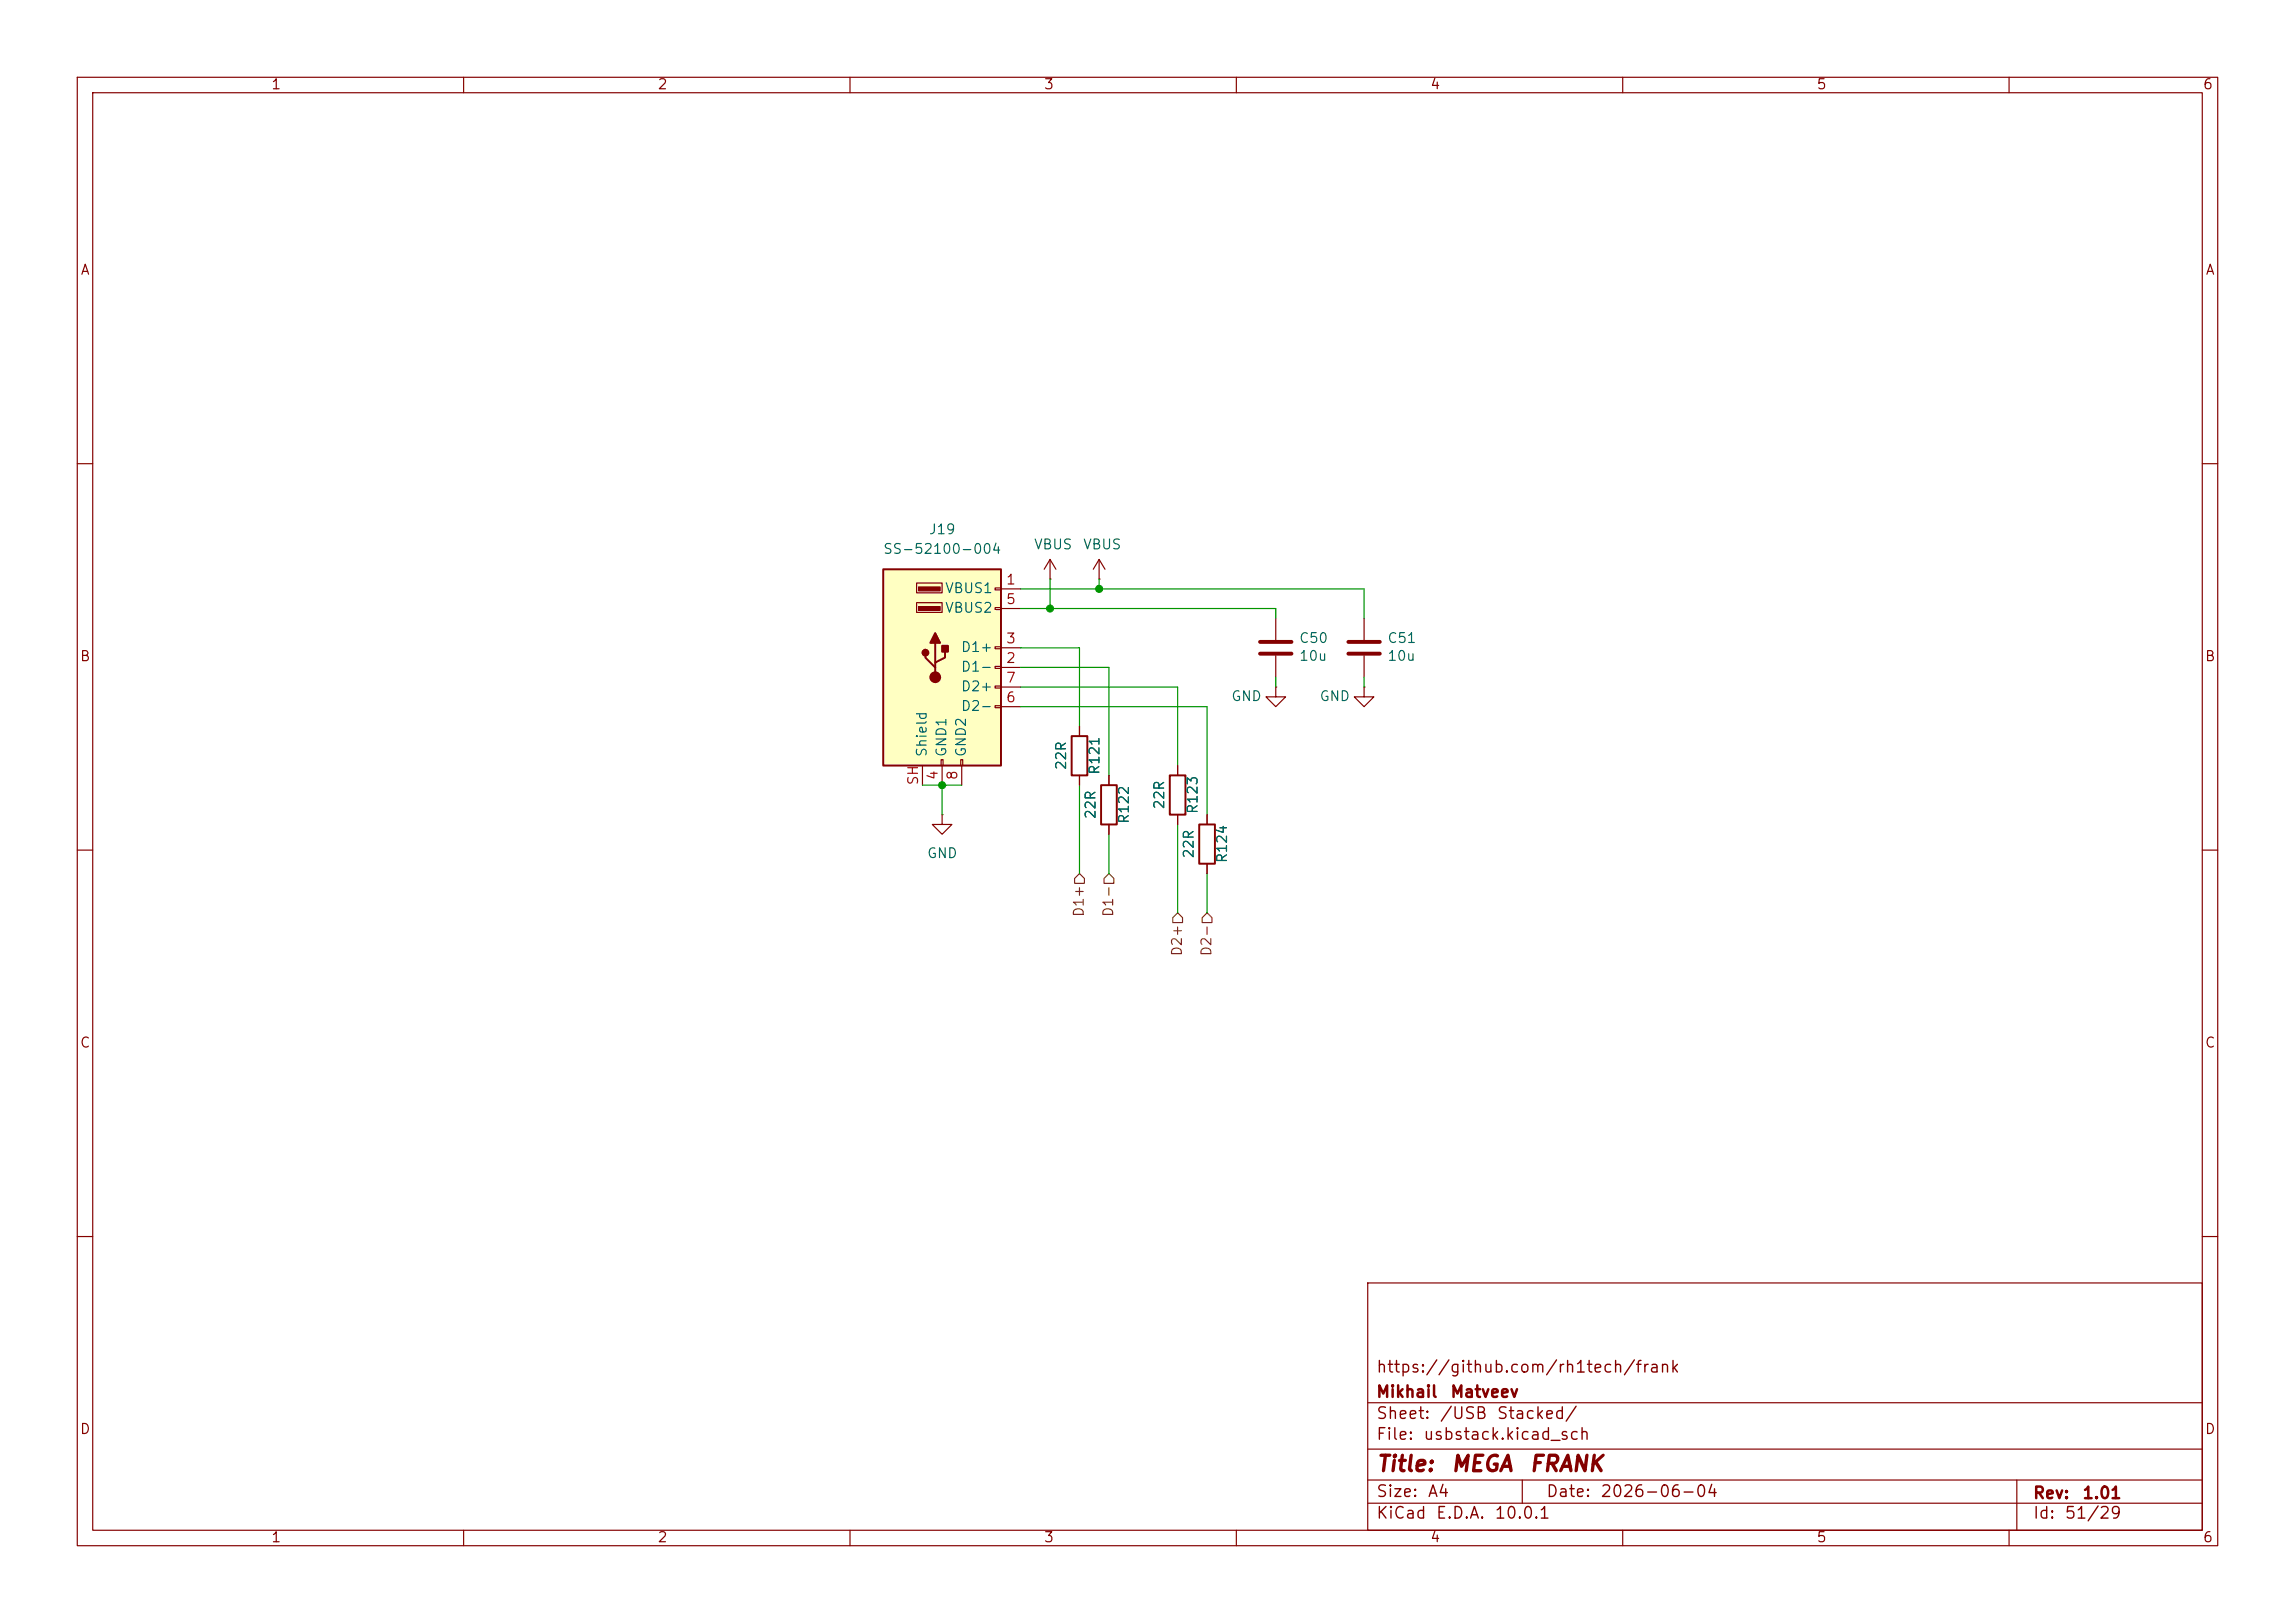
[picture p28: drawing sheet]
<svg xmlns="http://www.w3.org/2000/svg" width="297mm" height="210mm" viewBox="0 0 297 210" stroke-linecap="round" stroke-linejoin="round" font-family="sans-serif">
<defs><g id="words">
<g font-size="2" fill="#840000">
<text x="178" y="190.9">Title:</text>
<text x="187.7" y="190.9">MEGA</text>
<text x="197.8" y="190.9">FRANK</text>
</g>
<g font-size="1.5" fill="#840000">
<text x="178" y="178">https://github.com/rh1tech/frank</text>
<text x="178" y="184">Sheet:</text>
<text x="178" y="181.2">Mikhail</text>
<text x="186.2" y="184">/USB</text>
<text x="187.6" y="181.2">Matveev</text>
<text x="193.6" y="184">Stacked/</text>
<text x="178" y="186.7">File:</text>
<text x="184.1" y="186.7">usbstack.kicad_sch</text>
<text x="178" y="196.9">KiCad</text>
<text x="178" y="194.1">Size:</text>
<text x="184.7" y="194.1">A4</text>
<text x="185.7" y="196.9">E.D.A.</text>
<text x="193.3" y="196.9">10.0.1</text>
<text x="200" y="194.1">Date:</text>
<text x="207" y="194.1">2026-06-04</text>
<text x="263" y="194.3">Rev:</text>
<text x="263" y="196.9">Id:</text>
<text x="267.1" y="196.9">51/29</text>
<text x="269.4" y="194.3">1.01</text>
</g>
<g font-size="1.3" fill="#840000">
<text x="35" y="11.9">1</text>
<text x="85" y="11.9">2</text>
<text x="135" y="11.9">3</text>
<text x="185" y="11.9">4</text>
<text x="235" y="11.9">5</text>
<text x="285" y="11.9">6</text>
<text x="10.3" y="35.9">A</text>
<text x="285.3" y="35.9">A</text>
<text x="10.3" y="85.9">B</text>
<text x="285.3" y="85.9">B</text>
<text x="10.3" y="135.9">C</text>
<text x="285.3" y="135.9">C</text>
<text x="10.3" y="185.9">D</text>
<text x="285.3" y="185.9">D</text>
<text x="35" y="199.9">1</text>
<text x="85" y="199.9">2</text>
<text x="135" y="199.9">3</text>
<text x="185" y="199.9">4</text>
<text x="235" y="199.9">5</text>
<text x="285" y="199.9">6</text>
</g>
<g font-size="1.3" fill="#006464">
<text x="114.2" y="72">SS-52100-004</text>
<text x="120.1" y="69.4">J19</text>
<text x="133.7" y="71.4">VBUS</text>
<text x="140.1" y="71.4">VBUS</text>
<text x="122.2" y="77.1">VBUS1</text>
<text x="122.2" y="79.6">VBUS2</text>
<text x="168" y="83.5">C50</text>
<text x="179.5" y="83.5">C51</text>
<text x="124.3" y="87.2">D1-</text>
<text x="124.3" y="84.7">D1+</text>
<text x="124.3" y="89.8">D2+</text>
<text x="168" y="85.8">10u</text>
<text x="179.5" y="85.8">10u</text>
<text x="124.3" y="92.3">D2-</text>
<text x="159.3" y="91">GND</text>
<text x="170.7" y="91">GND</text>
<text x="120.2" y="98" transform="rotate(-90 120.2 98)">Shield</text>
<text x="122.8" y="98" transform="rotate(-90 122.8 98)">GND1</text>
<text x="125.3" y="98" transform="rotate(-90 125.3 98)">GND2</text>
<text x="138.3" y="99.7" transform="rotate(-90 138.3 99.7)">22R</text>
<text x="142.6" y="100.3" transform="rotate(-90 142.6 100.3)">R121</text>
<text x="142.1" y="106.1" transform="rotate(-90 142.1 106.1)">22R</text>
<text x="146.4" y="106.7" transform="rotate(-90 146.4 106.7)">R122</text>
<text x="151" y="104.8" transform="rotate(-90 151 104.8)">22R</text>
<text x="155.3" y="105.4" transform="rotate(-90 155.3 105.4)">R123</text>
<text x="119.9" y="111.4">GND</text>
<text x="154.8" y="111.2" transform="rotate(-90 154.8 111.2)">22R</text>
<text x="159.1" y="111.8" transform="rotate(-90 159.1 111.8)">R124</text>
</g>
<g font-size="1.3" fill="#a90000">
<text x="130.1" y="75.9">1</text>
<text x="130.1" y="83.6">3</text>
<text x="130.1" y="78.5">5</text>
<text x="130.1" y="86.1">2</text>
<text x="130.1" y="88.6">7</text>
<text x="130.1" y="91.2">6</text>
<text x="119.1" y="101.7" transform="rotate(-90 119.1 101.7)">SH</text>
<text x="121.7" y="101" transform="rotate(-90 121.7 101)">4</text>
<text x="124.2" y="101" transform="rotate(-90 124.2 101)">8</text>
</g>
<g font-size="1.3" fill="#725600">
<text x="140.6" y="118.7" transform="rotate(-90 140.6 118.7)">D1+</text>
<text x="144.4" y="118.7" transform="rotate(-90 144.4 118.7)">D1-</text>
<text x="153.3" y="123.8" transform="rotate(-90 153.3 123.8)">D2+</text>
<text x="157.1" y="123.8" transform="rotate(-90 157.1 123.8)">D2-</text>
</g>
</g></defs>
<g fill="none" stroke="#840000" stroke-width=".15">
<path d="M10 10h277v190h-277zM12 12h273v186h-273zM60 10v2M110 10v2M160 10v2M210 10v2M260 10v2M10 60h2M135.9 74.9h.1M135.9 72.4l-.8 1.3M135.9 72.4l.8 1.3M135.9 72.4v2.5"/>
<path d="M142.2 74.9h.1M142.2 72.4l-.7 1.3M142.2 72.4l.8 1.3M142.2 72.4v2.5M285 60h2M139.7 94v1.3M152.4 99.1v1.2M10 110h2M121.9 105.4v1.3h1.3l-1.3 1.3-1.3-1.3h1.3M121.9 105.4h.1M139.7 100.3v1.3M143.5 100.3v1.3"/>
<path d="M143.5 106.7v1.3M152.4 105.4v1.3M156.2 105.4v1.3M156.2 111.8v1.2M285 110h2M10 160h2M177 166h108v32h-108zM285 160h2M60 198v2M110 198v2M160 198v2M177 194.5h108"/>
<path d="M177 191.5h108M177 187.5h108M177 181.5h108M197 191.5v3M210 198v2M260 198v2M261 191.5v6.5"/>
</g>
<path d="M138.7 95.3h2v5h-2zM142.5 101.6h2v5.1h-2zM151.4 100.3h2v5.1h-2zM155.2 106.7h2v5.1h-2z" fill="none" stroke="#840000" stroke-width=".25"/>
<path d="M114.3 73.7h15.2v25.4h-15.2z" fill="#ffffc2"/>
<path d="M114.3 73.7h15.2v25.4h-15.2zM119.8 84.5v.6l1.2 1.3v.6M121 83.2v2.5M122.3 83.8v1.3l-1.3 .6v.7" fill="none" stroke="#840000" stroke-width=".25"/>
<g fill="#840000" stroke="#840000" stroke-width=".25">
<path d="M121 81.9l.7 1.3h-1.3z"/>
<path d="M121.9 83.6h.8v.7h-.8z"/>
<circle cx="119.8" cy="84.5" r=".38"/>
<circle cx="121" cy="87.6" r=".63"/>
</g>
<g fill="#840000" stroke="#840000" stroke-width=".15">
<path d="M118.9 75.9h2.8v.6h-2.8z"/>
<path d="M118.9 78.5h2.8v.5h-2.8z"/>
</g>
<g fill="none" stroke="#840000" stroke-width=".15">
<path d="M118.6 75.4h3.3v1.3h-3.3zM118.6 78h3.3v1.2h-3.3zM128.8 76.1h.7v.2h-.7zM128.8 78.6h.7v.3h-.7zM129.5 76.2h2.6M129.5 78.7h2.6M119.4 99.1v2.5M121.8 98.3h.2v.8h-.2zM121.9 99.1v2.5M124.3 98.3h.3v.8h-.3zM124.5 99.1v2.5M128.8 83.7h.7v.2h-.7z"/>
<path d="M128.8 86.2h.7v.3h-.7zM128.8 88.8h.7v.2h-.7zM128.8 91.3h.7v.3h-.7zM129.5 86.4h2.6M129.5 83.8h2.6M129.5 91.4h2.6M129.5 88.9h2.6M139.7 94v1.3M152.4 99.1v1.2M165.1 88.9v1.3h1.3l-1.3 1.2-1.3-1.2h1.3M165.1 88.9h.1M165.1 80v2.8"/>
<path d="M165.1 84.8v2.8M176.5 88.9v1.3h1.3l-1.3 1.2-1.2-1.2h1.2M176.5 88.9h.1M176.5 80v2.8M176.5 84.8v2.8M139.7 100.3v1.3M143.5 100.3v1.3M143.5 106.7v1.3M152.4 105.4v1.3M156.2 105.4v1.3M156.2 111.8v1.2"/>
</g>
<path d="M163.1 83.1h4M163.1 84.6h4M174.5 83.1h4.1M174.5 84.6h4.1" fill="none" stroke="#840000" stroke-width=".51"/>
<path d="M139.7 113l.6 .7v.6h-1.2v-.6zM143.5 113l.6 .7v.6h-1.2v-.6zM151.8 118.7l.6-.6 .6 .6v.7h-1.2zM156.2 118.1l.6 .6v.7h-1.2v-.7z" fill="none" stroke="#725600" stroke-width=".15"/>
<g fill="none" stroke="#009600" stroke-width=".15">
<path d="M132.1 76.2h44.4v3.8M132.1 78.7h33v1.3M135.9 74.9v3.8M142.2 74.9v1.3M132.1 83.8h7.6v10.2M132.1 91.4h24.1v14M132.1 88.9h20.3v10.2M132.1 86.4h11.4v13.9M165.1 87.6v1.3M176.5 87.6v1.3M119.4 101.6h5.1M121.9 101.6v3.8"/>
<path d="M139.7 101.6v11.4M143.5 108v5M152.4 106.7v11.4M156.2 113v5.1"/>
</g>
<g fill="#009600" stroke="#009600" stroke-width=".13">
<circle cx="142.2" cy="76.2" r=".46"/>
<circle cx="135.9" cy="78.7" r=".46"/>
<circle cx="121.9" cy="101.6" r=".46"/>
</g>
<use href="#words"/>
</svg>
